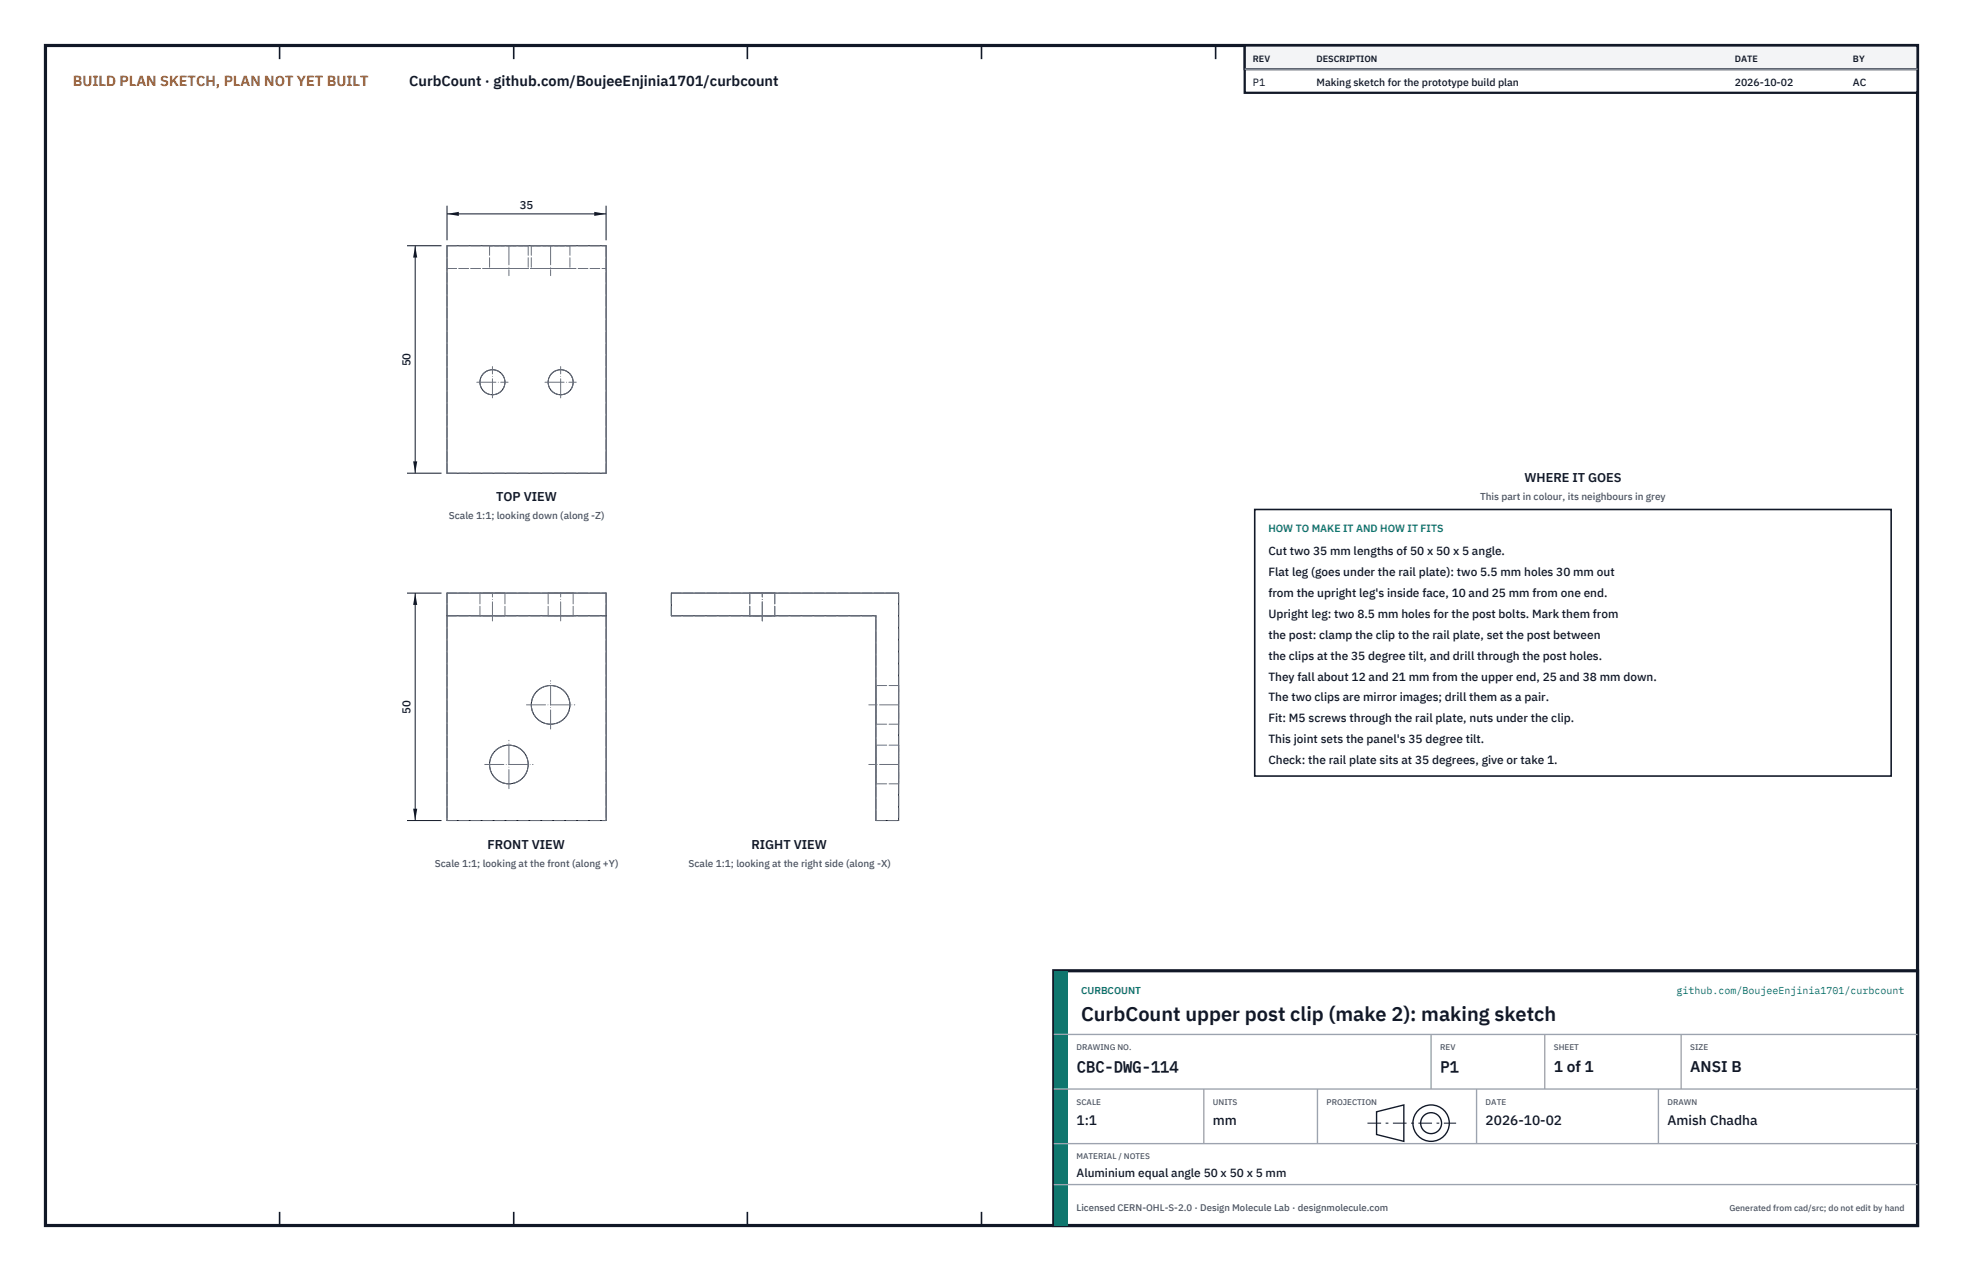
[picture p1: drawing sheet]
<svg xmlns="http://www.w3.org/2000/svg" width="432mm" height="279mm" viewBox="0 0 432 279" stroke-linecap="round" stroke-linejoin="round" font-family="sans-serif">
<defs><g id="words">
<text font-size="4.4" fill="#111827" x="237.8" y="224.4">CurbCount upper post clip (make 2): making sketch</text>
<g font-size="3.4" fill="#111827">
<text x="236.8" y="235.6">CBC-DWG-114</text>
<text x="316.8" y="235.6">P1</text>
<text x="341.8" y="235.6">1 of 1</text>
<text x="371.8" y="235.6">ANSI B</text>
</g>
<text font-size="3.2" fill="#b45309" x="16" y="19">BUILD PLAN SKETCH, PLAN NOT YET BUILT</text>
<text font-size="3.2" fill="#111827" x="90" y="19">CurbCount · github.com/BoujeeEnjinia1701/curbcount</text>
<g font-size="3" fill="#111827">
<text x="236.8" y="247.2">1:1</text>
<text x="266.8" y="247.2">mm</text>
<text x="326.8" y="247.2">2026-10-02</text>
<text x="366.8" y="247.2">Amish Chadha</text>
</g>
<g font-size="2.8" fill="#111827">
<text x="335.3" y="106">WHERE IT GOES</text>
<text x="109.1" y="110.2">TOP VIEW</text>
<text x="107.2" y="186.6">FRONT VIEW</text>
<text x="165.3" y="186.6">RIGHT VIEW</text>
</g>
<g font-size="2.6" fill="#111827">
<text x="279" y="122">Cut two 35 mm lengths of 50 x 50 x 5 angle.</text>
<text x="279" y="126.6">Flat leg (goes under the rail plate): two 5.5 mm holes 30 mm out</text>
<text x="279" y="131.2">from the upright leg's inside face, 10 and 25 mm from one end.</text>
<text x="279" y="135.8">Upright leg: two 8.5 mm holes for the post bolts. Mark them from</text>
<text x="279" y="140.4">the post: clamp the clip to the rail plate, set the post between</text>
<text x="279" y="145">the clips at the 35 degree tilt, and drill through the post holes.</text>
<text x="279" y="149.6">They fall about 12 and 21 mm from the upper end, 25 and 38 mm down.</text>
<text x="279" y="154.2">The two clips are mirror images; drill them as a pair.</text>
<text x="279" y="158.8">Fit: M5 screws through the rail plate, nuts under the clip.</text>
<text x="279" y="163.4">This joint sets the panel's 35 degree tilt.</text>
<text x="279" y="168">Check: the rail plate sits at 35 degrees, give or take 1.</text>
<text x="236.8" y="258.8">Aluminium equal angle 50 x 50 x 5 mm</text>
</g>
<g font-size="2.5" fill="#111827">
<text x="114.3" y="46">35</text>
<text x="90.3" y="80.5" transform="rotate(-90 90.3 80.5)">50</text>
<text x="90.3" y="156.9" transform="rotate(-90 90.3 156.9)">50</text>
</g>
<g font-size="2.3" fill="#111827">
<text x="275.6" y="18.8">P1</text>
<text x="289.6" y="18.8">Making sketch for the prototype build plan</text>
<text x="381.6" y="18.8">2026-10-02</text>
<text x="407.6" y="18.8">AC</text>
</g>
<text font-size="2.3" fill="#0f766e" x="279" y="117">HOW TO MAKE IT AND HOW IT FITS</text>
<g font-size="2.2" fill="#4b5563">
<text x="325.6" y="110">This part in colour, its neighbours in grey</text>
<text x="98.7" y="114.2">Scale 1:1; looking down (along -Z)</text>
<text x="95.7" y="190.5">Scale 1:1; looking at the front (along +Y)</text>
<text x="151.4" y="190.5">Scale 1:1; looking at the right side (along -X)</text>
</g>
<g font-size="2.2" fill="#0f766e">
<text x="237.8" y="218.4">CURBCOUNT</text>
<text x="368.8" y="218.4">github.com/BoujeeEnjinia1701/curbcount</text>
</g>
<text font-size="2.1" fill="#4b5563" x="236.8" y="266.2">Licensed CERN-OHL-S-2.0 · Design Molecule Lab · designmolecule.com</text>
<g font-size="2" fill="#111827">
<text x="275.6" y="13.6">REV</text>
<text x="289.6" y="13.6">DESCRIPTION</text>
<text x="381.6" y="13.6">DATE</text>
<text x="407.6" y="13.6">BY</text>
</g>
<text font-size="1.9" fill="#4b5563" x="380.4" y="266.2">Generated from cad/src; do not edit by hand</text>
<g font-size="1.8" fill="#4b5563">
<text x="236.8" y="230.8">DRAWING NO.</text>
<text x="316.8" y="230.8">REV</text>
<text x="341.8" y="230.8">SHEET</text>
<text x="371.8" y="230.8">SIZE</text>
<text x="236.8" y="242.8">SCALE</text>
<text x="266.8" y="242.8">UNITS</text>
<text x="291.8" y="242.8">PROJECTION</text>
<text x="326.8" y="242.8">DATE</text>
<text x="366.8" y="242.8">DRAWN</text>
<text x="236.8" y="254.8">MATERIAL / NOTES</text>
</g>
</g></defs>
<path d="M10 10h411.8v259.4h-411.8z" fill="none" stroke="#111827" stroke-width=".7" stroke-linecap="butt"/>
<g fill="none" stroke="#111827" stroke-width=".35">
<path d="M61.5 10v3M113 10v3M164.4 10v3M215.9 10v3M267.4 10v3M318.9 10v3M370.3 10v3M61.5 266.4v3M113 266.4v3M164.4 266.4v3M215.9 266.4v3M267.4 266.4v3"/>
<path d="M318.9 266.4v3M370.3 266.4v3"/>
</g>
<g fill="none" stroke="#111727" stroke-width=".22">
<path d="M98.3 54h35v50h-35zM98.3 130.4h35v50h-35zM98.3 135.4h35M147.7 130.4h50v50h-5v-45h-45z"/>
<circle cx="108.3" cy="84" r="2.75"/>
<circle cx="123.3" cy="84" r="2.75"/>
<circle cx="121.1" cy="154.9" r="4.3"/>
<circle cx="111.9" cy="168.1" r="4.3"/>
</g>
<g fill="none" stroke="#6a7180" stroke-width=".22" stroke-dasharray="2.1 .5">
<path d="M98.3 59v-5M98.3 59h35M98.3 54h35M107.7 59h7.7M107.7 54h7.7M107.7 54v5M115.4 59h.8M115.4 54h.8M116.2 59h-8.5M116.2 54h-8.5M116.2 54v5M116.9 59h7.7"/>
<path d="M116.9 54h7.7M116.9 54v5M124.6 59h.8M124.6 54h.8M125.4 59h-8.5M125.4 54h-8.5M125.4 54v5M133.3 59v-5M98.3 104v-45M98.3 104h35M133.3 104v-45M98.3 130.4v50"/>
<path d="M98.3 135.4h35M98.3 130.4h35M105.6 130.4h5.5M105.6 135.4h5.5M105.6 135.4v-5M111.1 130.4h-5.5M111.1 135.4h-5.5M111.1 135.4v-5M120.6 130.4h5.5M120.6 135.4h5.5M120.6 135.4v-5M126.1 130.4h-5.5"/>
<path d="M126.1 135.4h-5.5M126.1 135.4v-5M133.3 130.4v50M147.7 130.4h50M147.7 135.4v-5M147.7 135.4h45M164.9 130.4h2.8M164.9 135.4h2.8M164.9 135.4v-5M167.7 130.4h2.7M167.7 135.4h2.7M170.4 130.4h-5.5"/>
<path d="M170.4 135.4h-5.5M170.4 135.4v-5M197.7 130.4v50M192.7 157.4v-6.7M192.7 150.7v8.5M192.7 159.2v-1.8M197.7 157.4v-6.7M197.7 150.7v8.5M197.7 159.2v-1.8M197.7 150.7h-5M197.7 159.2h-5M192.7 170.5v-6.7"/>
<path d="M192.7 163.8v8.5M192.7 172.3v-1.8M197.7 170.5v-6.7M197.7 163.8v8.5M197.7 172.3v-1.8M197.7 163.8h-5M197.7 172.3h-5M98.3 180.4h35M192.7 180.4v-45M192.7 180.4h5"/>
<circle cx="108.3" cy="84" r="2.75"/>
<circle cx="123.3" cy="84" r="2.75"/>
<circle cx="121.1" cy="154.9" r="4.3"/>
<circle cx="111.9" cy="168.1" r="4.3"/>
</g>
<g fill="none" stroke="#6a7180" stroke-width=".22" stroke-dasharray="4.2 .5 0 .5">
<path d="M111.9 54v6.6M121.1 54v6.6M104.9 84h6.9M108.3 87.5v-6.9M119.9 84h6.9M123.3 87.5v-6.9M108.3 136.5v-6.1M123.3 136.5v-6.1M167.7 136.5v-6.1M115.8 154.9h10.6M197.7 154.9h-6.6M106.6 168.1h10.7"/>
<path d="M111.9 173.4v-10.7M121.1 160.3v-10.7M197.7 168.1h-6.6"/>
</g>
<path d="M98.3 45.2v7.6M98.3 47h35M133.3 45.2v7.6" fill="none" stroke="#111827" stroke-width=".22"/>
<path d="M98.3 47l2.6-.4v.9zM130.7 46.6v.9l2.6-.5z" fill="#111827"/>
<path d="M89.5 54h7.6M91.3 54v50M89.5 104h7.6" fill="none" stroke="#111827" stroke-width=".22"/>
<path d="M91.3 54l-.4 2.6h.9zM90.9 101.4h.9l-.5 2.6z" fill="#111827"/>
<path d="M89.5 130.4h7.6M91.3 130.4v50M89.5 180.4h7.6" fill="none" stroke="#111827" stroke-width=".22"/>
<path d="M91.3 130.4l-.4 2.6h.9zM90.9 177.8h.9l-.5 2.6z" fill="#111827"/>
<path d="M276 112h140v58.6h-140z" fill="#fff" stroke="#111827" stroke-width=".35"/>
<path d="M273.8 10h148v10.4h-148z" fill="#fff" stroke="#111827" stroke-width=".5"/>
<path d="M273.8 10h148v5.2h-148z" fill="#f3f4f6" stroke="#111827" stroke-width=".5"/>
<path d="M273.8 15.2h148" fill="none" stroke="#9ca3af" stroke-width=".3"/>
<path d="M231.8 213.4h190v56h-190z" fill="#fff" stroke="#111827" stroke-width=".7" stroke-linecap="butt"/>
<path d="M231.8 213.4h3v56h-3z" fill="#0f766e"/>
<path d="M231.8 227.4h190M231.8 239.4h190M264.8 239.4v12M289.8 239.4v12M314.8 227.4v12M324.8 239.4v12M339.8 227.4v12M364.8 239.4v12M369.8 227.4v12M231.8 251.4h190M231.8 260.4h190" fill="none" stroke="#9ca3af" stroke-width=".3"/>
<g fill="none" stroke="#111827" stroke-width=".3">
<path d="M302.8 244.4l6-1.5v8l-6-1.5z"/>
<circle cx="314.8" cy="246.9" r="4"/>
<circle cx="314.8" cy="246.9" r="2.3"/>
</g>
<path d="M300.8 246.9h19.5" fill="none" stroke="#111827" stroke-width=".22" stroke-dasharray="3 1 .6 1" stroke-linecap="butt"/>
<use href="#words"/>
</svg>
